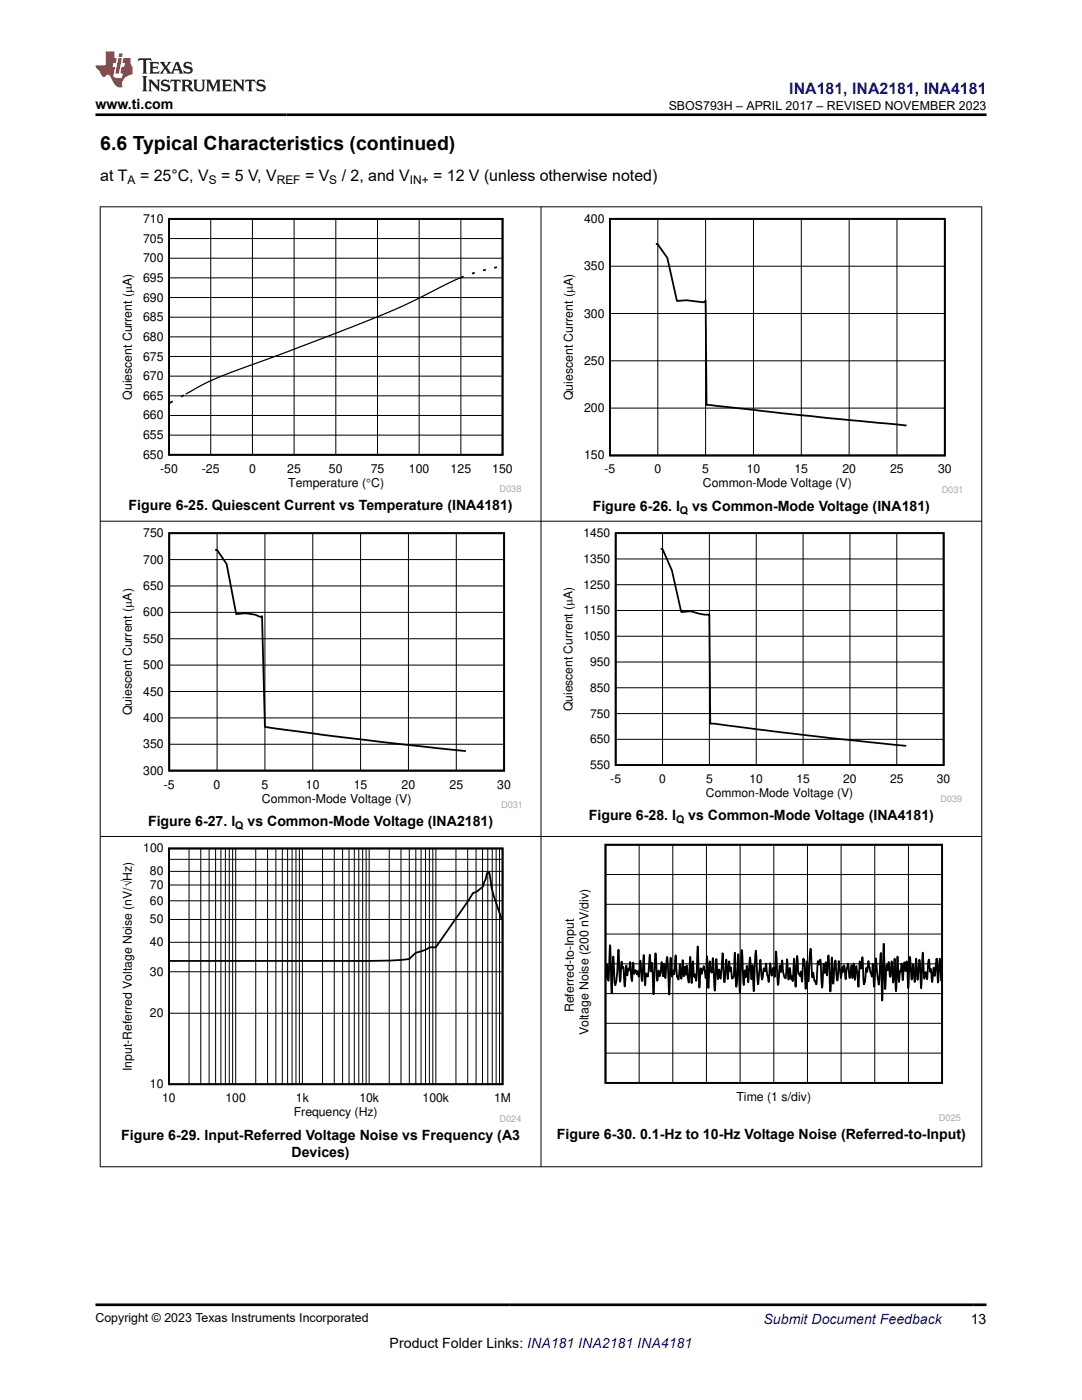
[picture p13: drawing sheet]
<svg xmlns="http://www.w3.org/2000/svg" width="216mm" height="279mm" viewBox="0 0 216 279" stroke-linecap="round" stroke-linejoin="round" font-family="sans-serif">
<defs><g id="words">
<text font-size="3.9" x="20" y="29.9">6.6 Typical Characteristics (continued)</text>
<text font-size="3.2" fill="#00f" x="157.5" y="18.7">INA181, INA2181, INA4181</text>
<g font-size="3.2">
<text x="20" y="36.1">at T</text>
<text x="27.9" y="36.1">= 25°C, V</text>
<text x="44.1" y="36.1">= 5 V, V</text>
<text x="60.9" y="36.1">= V</text>
<text x="68.2" y="36.1">/ 2, and V</text>
<text x="86.4" y="36.1">= 12 V (unless otherwise noted)</text>
</g>
<g font-size="2.8">
<text x="19" y="21.8">www.ti.com</text>
<text x="25.7" y="101.9">Figure 6-25. Quiescent Current vs Temperature (INA4181)</text>
<text x="118.3" y="102">Figure 6-26. I</text>
<text x="138.1" y="102">vs Common-Mode Voltage (INA181)</text>
<text x="29.5" y="164.9">Figure 6-27. I</text>
<text x="49.4" y="164.9">vs Common-Mode Voltage (INA2181)</text>
<text x="117.5" y="163.7">Figure 6-28. I</text>
<text x="137.3" y="163.7">vs Common-Mode Voltage (INA4181)</text>
<text x="24.2" y="227.5">Figure 6-29. Input-Referred Voltage Noise vs Frequency (A3</text>
<text x="111.1" y="227.3">Figure 6-30. 0.1-Hz to 10-Hz Voltage Noise (Referred-to-Input)</text>
<text x="58.2" y="230.9">Devices)</text>
<text x="77.8" y="269">Product Folder Links: INA181 INA2181 INA4181</text>
<text x="193.7" y="264.2">13</text>
</g>
<text font-size="2.8" fill="#00f" x="152.4" y="264.2">Submit Document Feedback</text>
<g font-size="2.5">
<text x="133.4" y="21.9">SBOS793H – APRIL 2017 – REVISED NOVEMBER 2023</text>
<text x="28.6" y="44.5">710</text>
<text x="116.6" y="44.5">400</text>
<text x="28.6" y="52.3">700</text>
<text x="28.6" y="48.4">705</text>
<text x="116.6" y="53.9">350</text>
<text x="28.6" y="56.3">695</text>
<text x="28.6" y="64.1">685</text>
<text x="28.6" y="60.2">690</text>
<text x="116.6" y="63.4">300</text>
<text x="28.6" y="71.9">675</text>
<text x="28.6" y="68">680</text>
<text x="28.6" y="75.9">670</text>
<text x="116.6" y="72.8">250</text>
<text x="26.3" y="79.8" transform="rotate(-90 26.3 79.8)">Quiescent Current (PA)</text>
<text x="28.6" y="83.7">660</text>
<text x="28.6" y="79.8">665</text>
<text x="114.3" y="79.9" transform="rotate(-90 114.3 79.9)">Quiescent Current (PA)</text>
<text x="116.6" y="82.2">200</text>
<text x="28.6" y="87.6">655</text>
<text x="28.6" y="91.6">650</text>
<text x="32" y="94.4">-50</text>
<text x="40.3" y="94.4">-25</text>
<text x="49.7" y="94.4">0</text>
<text x="57.3" y="94.4">25</text>
<text x="65.6" y="94.4">50</text>
<text x="74" y="94.4">75</text>
<text x="81.6" y="94.4">100</text>
<text x="89.9" y="94.4">125</text>
<text x="98.2" y="94.4">150</text>
<text x="116.6" y="91.7">150</text>
<text x="120.6" y="94.5">-5</text>
<text x="130.6" y="94.5">0</text>
<text x="140.1" y="94.5">5</text>
<text x="149" y="94.5">10</text>
<text x="158.5" y="94.5">15</text>
<text x="168.1" y="94.5">20</text>
<text x="177.6" y="94.5">25</text>
<text x="187.2" y="94.5">30</text>
<text x="57.5" y="97.2">Temperature (qC)</text>
<text x="140.2" y="97.3">Common-Mode Voltage (V)</text>
<text x="28.6" y="107.2">750</text>
<text x="28.6" y="112.5">700</text>
<text x="28.6" y="117.7">650</text>
<text x="28.6" y="123">600</text>
<text x="28.6" y="128.3">550</text>
<text x="28.6" y="133.5">500</text>
<text x="26.3" y="142.7" transform="rotate(-90 26.3 142.7)">Quiescent Current (PA)</text>
<text x="28.6" y="138.8">450</text>
<text x="28.6" y="149.3">350</text>
<text x="28.6" y="144.1">400</text>
<text x="28.6" y="154.6">300</text>
<text x="32.7" y="157.4">-5</text>
<text x="42.6" y="157.4">0</text>
<text x="52.2" y="157.4">5</text>
<text x="52.2" y="160.2">Common-Mode Voltage (V)</text>
<text x="61.1" y="157.4">10</text>
<text x="70.6" y="157.4">15</text>
<text x="80.1" y="157.4">20</text>
<text x="89.7" y="157.4">25</text>
<text x="99.2" y="157.4">30</text>
<text x="114.5" y="202.1" transform="rotate(-90 114.5 202.1)">Referred-to-Input</text>
<text x="117.4" y="206.7" transform="rotate(-90 117.4 206.7)">Voltage Noise (200 nV/div)</text>
<text x="146.9" y="219.8">Time (1 s/div)</text>
<text x="19" y="263.9">Copyright © 2023 Texas Instruments Incorporated</text>
</g>
<g font-size="2.4">
<text x="25.5" y="36.7">A</text>
<text x="41.7" y="36.7">S</text>
<text x="55.2" y="36.7">REF</text>
<text x="65.7" y="36.7">S</text>
<text x="81.8" y="36.7">IN+</text>
<text x="116.4" y="107.2">1450</text>
<text x="116.4" y="112.3">1350</text>
<text x="116.4" y="117.5">1250</text>
<text x="116.4" y="122.6">1150</text>
<text x="116.4" y="127.8">1050</text>
<text x="117.8" y="132.9">950</text>
<text x="114.2" y="141.9" transform="rotate(-90 114.2 141.9)">Quiescent Current (PA)</text>
<text x="117.8" y="143.2">750</text>
<text x="117.8" y="138">850</text>
<text x="117.8" y="148.3">650</text>
<text x="117.8" y="153.5">550</text>
<text x="121.8" y="156.2">-5</text>
<text x="131.5" y="156.2">0</text>
<text x="140.9" y="159">Common-Mode Voltage (V)</text>
<text x="140.9" y="156.2">5</text>
<text x="149.6" y="156.2">10</text>
<text x="158.9" y="156.2">15</text>
<text x="168.3" y="156.2">20</text>
<text x="177.6" y="156.2">25</text>
<text x="187" y="156.2">30</text>
<text x="28.6" y="170.1">100</text>
<text x="29.9" y="177.4">70</text>
<text x="29.9" y="174.7">80</text>
<text x="29.9" y="184.3">50</text>
<text x="29.9" y="180.6">60</text>
<text x="29.9" y="188.9">40</text>
<text x="29.9" y="194.7">30</text>
<text x="29.9" y="203">20</text>
<text x="26.3" y="213.8" transform="rotate(-90 26.3 213.8)">Input-Referred Voltage Noise (nV/óHz)</text>
<text x="29.9" y="217.2">10</text>
<text x="32.4" y="220">10</text>
<text x="45" y="220">100</text>
<text x="59.1" y="220">1k</text>
<text x="71.7" y="220">10k</text>
<text x="84.3" y="220">100k</text>
<text x="98.6" y="220">1M</text>
<text x="58.6" y="222.7">Frequency (Hz)</text>
</g>
<g font-size="2.1">
<text x="135.7" y="102.6">Q</text>
<text x="46.9" y="165.5">Q</text>
<text x="134.9" y="164.2">Q</text>
</g>
<g font-size="1.8" fill="#a8a8a8">
<text x="99.7" y="98.2">D038</text>
<text x="187.9" y="98.4">D031</text>
<text x="100" y="161.3">D031</text>
<text x="187.7" y="160">D039</text>
<text x="99.7" y="223.8">D024</text>
<text x="187.4" y="223.6">D025</text>
</g>
</g></defs>
<path d="M33.7 43.7h66.6v47.1h-66.6zM92.5 55.2l-.5 .2M94.7 54.4l-.5 .2M96.9 53.8l-.5 .2M99.2 53.3l-.6 .2M36.7 78.9l-.6 .3M34.5 80.1l-.6 .3" fill="none" stroke="#000" stroke-width=".35"/>
<g fill="none" stroke="#000" stroke-width=".2">
<path d="M33.7 59.4h66.6M33.7 55.5h66.6M33.7 51.5h66.6M33.7 47.6h66.6M42 43.7v47.1M50.4 43.7v47.1M58.7 43.7v47.1M67 43.7v47.1M75.3 43.7v47.1M83.6 43.7v47.1M92 43.7v47.1M33.7 79h66.6"/>
<path d="M33.7 75.1h66.6M33.7 71.1h66.6M33.7 67.2h66.6M33.7 63.3h66.6M33.7 86.8h66.6M33.7 82.9h66.6"/>
</g>
<path d="M92 55.4l-1.1 .5a184.6 184.6 0 0 1-26.4 11.6l-15.6 5.8a53.3 53.3 0 0 0-11.8 5.4" fill="none" stroke="#000" stroke-width=".25"/>
<path d="M111.9 42.7h80.1v55.7h-80.1z" fill-rule="evenodd" fill="#fff"/>
<path d="M121.7 43.7h66.8v47.2h-66.8zM130.9 48.7l.4 .1 1.9 2.7 1.9 8.6 1.9-.2 3.2 .4 .6-.3 .2 20.8 24.6 2.7 15.3 1.4" fill="none" stroke="#000" stroke-width=".36"/>
<path d="M121.7 53.1h66.8M131.3 43.7v47.2M140.8 43.7v47.2M150.3 43.7v47.2M159.9 43.7v47.2M169.4 43.7v47.2M179 43.7v47.2M121.7 72h66.8M121.7 62.6h66.8M121.7 81.4h66.8" fill="none" stroke="#000" stroke-width=".2"/>
<path d="M24 105.4h80v55.9h-80z" fill-rule="evenodd" fill="#fff"/>
<path d="M33.8 106.4h66.8v47.4h-66.8zM42.9 109.7l.4 .1 1.9 2.8 1.9 9.9a7.8 7.8 0 0 1 5 .6l.2-.1 .6 22.1 15.2 2 24.9 2.8" fill="none" stroke="#000" stroke-width=".36"/>
<g fill="none" stroke="#000" stroke-width=".2">
<path d="M33.8 116.9h66.8M33.8 111.7h66.8M43.3 106.4v47.4M52.9 106.4v47.4M62.4 106.4v47.4M72 106.4v47.4M81.5 106.4v47.4M91 106.4v47.4M33.8 138h66.8M33.8 132.7h66.8M33.8 127.5h66.8M33.8 122.2h66.8"/>
<path d="M33.8 148.5h66.8M33.8 143.3h66.8"/>
</g>
<path d="M111.9 105.4h80.1v54.7h-80.1z" fill-rule="evenodd" fill="#fff"/>
<path d="M122.9 106.4h65.4v46.3h-65.4zM131.8 109.5l.4 .1 1.9 4.2 1.8 8.4 1.9-.2a6.9 6.9 0 0 0 3.2 .7h.5l.2 21.7 24.2 2.9 14.9 1.6" fill="none" stroke="#000" stroke-width=".35"/>
<g fill="none" stroke="#000" stroke-width=".2">
<path d="M122.9 116.7h65.4M122.9 111.5h65.4M132.2 106.4v46.3M141.5 106.4v46.3M150.9 106.4v46.3M160.2 106.4v46.3M169.6 106.4v46.3M178.9 106.4v46.3M122.9 137.3h65.4M122.9 132.1h65.4M122.9 127h65.4M122.9 121.8h65.4"/>
<path d="M122.9 147.6h65.4M122.9 142.4h65.4"/>
</g>
<path d="M24 168.4h80v55.5h-80z" fill-rule="evenodd" fill="#fff"/>
<path d="M33.7 169.3h66.6v47.1h-66.6zM100.1 183.4a28.6 28.6 0 0 1-2.2-8l-.3-1.2h-.4l-.3 1.3-.5 1.4-1.3 1.1-.7 .2-.9 1.5-6.5 9.4h-1.3l-.7 .4-2 .7-1.3 1.2-3.8 .3-4.4 .1h-39.6" fill="none" stroke="#000" stroke-width=".35"/>
<g fill="none" stroke="#000" stroke-width=".2">
<path d="M33.7 179.8h66.6M33.7 176.6h66.6M33.7 173.9h66.6M33.7 171.5h66.6M37.7 169.3v47.1M40.1 169.3v47.1M41.7 169.3v47.1M43 169.3v47.1M44.1 169.3v47.1M45 169.3v47.1M45.7 169.3v47.1M46.4 169.3v47.1"/>
<path d="M47 169.3v47.1M51 169.3v47.1M53.4 169.3v47.1M55 169.3v47.1M56.3 169.3v47.1M57.4 169.3v47.1M58.3 169.3v47.1M59.1 169.3v47.1M59.7 169.3v47.1M60.3 169.3v47.1M64.4 169.3v47.1M66.7 169.3v47.1"/>
<path d="M68.4 169.3v47.1M69.6 169.3v47.1M70.7 169.3v47.1M71.6 169.3v47.1M72.4 169.3v47.1M73.1 169.3v47.1M73.7 169.3v47.1M77.7 169.3v47.1M80 169.3v47.1M81.7 169.3v47.1M83 169.3v47.1M84 169.3v47.1"/>
<path d="M84.9 169.3v47.1M85.7 169.3v47.1M86.4 169.3v47.1M87 169.3v47.1M91 169.3v47.1M93.3 169.3v47.1M95 169.3v47.1M96.3 169.3v47.1M97.3 169.3v47.1M98.2 169.3v47.1M99 169.3v47.1M99.7 169.3v47.1"/>
<path d="M33.7 193.9h66.6M33.7 188.1h66.6M33.7 183.5h66.6M33.7 202.2h66.6"/>
</g>
<path d="M112.2 168.4h79.5v55.3h-79.5z" fill-rule="evenodd" fill="#fff"/>
<path d="M120.8 168.6h67.2v47.5h-67.2zM121 195.3l.1-2.8 .3 3.2 .3-7.1 .4 9.6 .3-7.3 .2 4.6 .2 1.1a34.6 34.6 0 0 0 .6-7.1l.3 6.2v.2l.3-4 .2 1.3 .2-.1 .2 3.8 .3-4 .1-.2 .2 2 .1-1.3 .1-.1 .1 .4 .1-.2 .2-1.5 .3 3.8 .2-3.7 .3 2.3 .2-.8 .1 .2 .2 .7 .2-.7 .1 1.1 .4-3.2 .3 4 .3-5.1 .3 6 .2-2.4 .3 .7 .1-.2 .4-4.2 .2 3.4 .2-1.7 .1 .3 .2 5.9 .4-8.2 .3 5.5 .3-2 .2 1.1 .4-2.8 .3 2.8 .2-2.5 .3 2.9 .3-4.2 .5 7.5 .2-7.4 .3 3.8 .2-1.3 .2 .8 .1-.2 .2-3.5 .3 3.7 .2 1 .1 .1 .3-3 .3 2.8v-.1l.2-3.6 .3 3.2 .1-1.8 .3 1.5 .2-1.8 .3 3.4 .3-5.1 .3 5.2 .3-4.3 .2 2.9v.2l.2-.5 .2 1.2 .1-.1 .2-6.7 .4 8.2 .2-3.7v-.2l.2 1.2 .4-1.6 .4 2.4 .3-4.4 .2 6.4 .3-5.3 .2 1.8 .2 .4a1.79 1.79 0 0 0 .1-1.5l.1-1.4 .5 6.5 .3-6.3 .3 4 .2-1.9 .3 1.8 .4-5.1 .3 5.8 .4-4.5 .3 3.8 .3-3.4 .2 1.9 .2-.7 .2 2.2 .1-.3 .1 .1 .3-5 .3 6.8 .2-1 .2-5.5 .3 7.7 .4-8.5 .4 7 .2-2.8 .1-.2 .1 1.4 .3-2.3 .2 3.3v-.1l.4-4.8 .3 4.3 .2-2.8 .2 5.2 .4-8 .4 6.6 .5-4.8 .3 3.9 .3-2 .1-.3 .2 .7 .3-1.6 .5 3.7 .3-3.8 .2 2.3 .1 .2 .4-1.6 .2 1.8 .2-5 .4 6.7 .3-3.8 .1-.1 .2 1.3 .2-2.3 .3 2.4 .3 1 .1-.1v.3l.3-3.9 .3 4.1 .3-2.3 .2 2.2 .2-.7 .2 1 .3-4.4 .3 5.6 .3-6.1 .2 3.4 .3 .6 .2-.9 .2 2 .3-4.6v.3h.2l.3 5.7 .2-5.4 .3 4 .5-6.6 .3 5.8 .2-1 .2 1.7 .1-.1 .2 .7 .2-.4 .2-4.1 .2 .6 .3-.9 .3 5.5 .3-4.8 .2 1.9 .3-2.2 .2 2.7 .3-4 .4 7.2 .3-6.8 .3 5.2 .4-4.6 .4 4 .3-3.9 .4 3.4 .2-2.2 .2 1 .2-1.3 .3 2.7 .5-3.1 .3 2.8v.1l.4-2.6 .2 2.6 .3-2.9 .2 3.3 .3-2.8 .4 4.1 .2-4.8 .1-.2 .2 1.4 .3-2.3 .3 5.4v-.1a1.95 1.95 0 0 0 .3-1.5l.1-1.6 .2 .7 .3-2.1 .6 3.1 .2-2.6 .1 .2 .2 4.4 .4-5.6 .5 5.2 .5-6.3 .2 9.5 .3-11.4 .3 9.1 .3-4.7v-.1l.2 1 .2-1.6 .2 2.6 .2 .3 .2-3 .3 4.2 .3-4.8 .3 6.5 .3-6.9 .3 5.1 .2-2.1v-.1l.1 .1 .2-1.6 .2 3.3 .3-3.5 .3 1.7 .2-1.9 .3 5.3 .3-6.2 .4 4.3v.2l.3-3 .3 3.5 .3-4.7 .3 4.3 .4-4 .3 5.6 .3-7.1 .3 5.2 .3-1.3 .3 1.4v-.2l.4-3.7 .2 2.3v.1l.1-.5 .3 2.5 .3-2.8 .2 1.7 .1-.2 .3-3.3 .3 4.8 .3-4.8 .3 4.5" fill="none" stroke="#000" stroke-width=".36"/>
<g fill="none" stroke="#000" stroke-width=".2">
<path d="M19.9 41.3h176.1M20 41.2v191.7M107.9 41.2v191.7M195.9 41.2v191.7M19.9 104h176.1M19.9 166.9h176.1M120.8 174.5h67.2M127.5 168.6v47.5M134.2 168.6v47.5M141 168.6v47.5M147.7 168.6v47.5M154.4 168.6v47.5"/>
<path d="M161.1 168.6v47.5M167.8 168.6v47.5M174.5 168.6v47.5M181.3 168.6v47.5M120.8 198.3h67.2M120.8 192.4h67.2M120.8 186.4h67.2M120.8 180.5h67.2M120.8 210.2h67.2M120.8 204.2h67.2M19.9 232.9h176.1"/>
</g>
<path d="M27.7 11.6l-.2 .6 .5-.2h.6v.1v2.2l-.2 .4h1l-.2-.4v-2.2v-.1h.5l.5 .2-.1-.6zM29.8 12.4l.2 .3v1.6l-.2 .4h1.9l.1-.6a1.08 1.08 0 0 1-1.3 .2v-.7h.6l.4 .2v-.7l-.4 .2h-.6v-.5l.2-.2a1 1 0 0 1 1 .3l-.1-.5zM31.8 12.4l1 1.1-1 1.2h.9l-.2-.2 .4-.8 .5 .8-.2 .2h1.6l-.2-.2 .1-.5h1l.1 .5-.1 .2h.9l-.2-.4-.8-1.9h-.5l-1 2.1-.8-1.1 .9-1h-.8l.2 .2-.5 .6-.3-.6 .1-.2zM35.2 12.8l.4 1h-.8zM36.8 12.5a.65 .65 0 0 0-.2 .7 .65 .65 0 0 0 .6 .5l.7 .1 .1 .3a.79 .79 0 0 1-.7 .4 .79 .79 0 0 1-.7-.5l.1 .7 .2-.1a.93 .93 0 0 0 1.1 0 .93 .93 0 0 0 .4-.9 1.46 1.46 0 0 0-1.2-.6l-.1-.3a1.09 1.09 0 0 1 1.2 .2l-.2-.6-.1 .1-.6-.2zM28.4 15.2l.2 .4v2.2l-.2 .4h1l-.2-.4v-2.2l.2-.4zM29.6 15.9l.2 .4v1.5l-.2 .4h.8l-.3-.4v-1.3l1.7 1.8v-2l.2-.4h-.8l.2 .2 .1 1.1-1.2-1.3zM32.3 16a.65 .65 0 0 0-.2 .8 .65 .65 0 0 0 .7 .4l.6 .2 .1 .2a.79 .79 0 0 1-.7 .4 .79 .79 0 0 1-.7-.5l.1 .7 .2-.1a.93 .93 0 0 0 1.1 .1 .93 .93 0 0 0 .4-1 1.46 1.46 0 0 0-1.2-.5l-.1-.4a1.09 1.09 0 0 1 1.2 .2l-.2-.6-.1 .1-.6-.1zM34.1 15.9l-.1 .6a.63 .63 0 0 1 .7-.3l.1 1.6-.3 .4h1l-.2-.4v-1.6a.66 .66 0 0 1 .8 .3l-.1-.6zM36.2 15.9l.2 .4v1.5l-.2 .4h.9l-.2-.2v-.7h.5l.1 .2a.79 .79 0 0 0 1.2 .6l-1-.9a.61 .61 0 0 0 .6-.6 .61 .61 0 0 0-.5-.7zM36.9 16.2h.2a.47 .47 0 0 1 .5 .1 .47 .47 0 0 1 .1 .5l-.2 .1-.6 .1zM38.5 15.9l.2 .2a2.27 2.27 0 0 0 .4 2 1.04 1.04 0 0 0 1.7-.7v-1.3l.2-.2h-.8l.2 .4v1.1a.6 .6 0 0 1-.6 .6 .6 .6 0 0 1-.6-.6v-1.1l.3-.4zM41.1 15.9l.2 .4v1.5l-.2 .4h.7l-.2-.4v-1.4l.9 1.9 .8-1.9v1.4l-.2 .4h1l-.3-.4v-1.5l.3-.4h-.8l-.7 1.5-.7-1.5zM44.3 15.9l.2 .4v1.5l-.2 .4h1.9l.1-.6a1.09 1.09 0 0 1-1.3 .2v-.7h.6l.4 .2v-.6l-.4 .2h-.6v-.6l.2-.1a1.01 1.01 0 0 1 1 .3l-.1-.6zM46.4 15.9l.3 .4v1.5l-.3 .4h.8l-.2-.4v-1.3l1.6 1.8v-2l.2-.4h-.7l.2 .2v1.1l-1.2-1.3zM49 15.9l-.1 .6a.63 .63 0 0 1 .8-.3v1.6l-.3 .4h1l-.2-.4v-1.6a.66 .66 0 0 1 .8 .3l-.1-.6zM51.4 16a.65 .65 0 0 0-.2 .8 .65 .65 0 0 0 .6 .4l.6 .2 .2 .2a.79 .79 0 0 1-.8 .4 .79 .79 0 0 1-.6-.5l.1 .7 .2-.1a.93 .93 0 0 0 1 .1 .93 .93 0 0 0 .5-1 1.46 1.46 0 0 0-1.3-.5l-.1-.4a1.09 1.09 0 0 1 1.3 .2l-.2-.6-.2 .1-.5-.1z" fill="#231f20"/>
<path d="M21.1 10.3v2.7h-2.1l.1 .4 .9 1a.95 .95 0 0 0 .9 .9 .59 .59 0 0 1 .6-.4 .59 .59 0 0 1 .5 .3l.4 .8a1.59 1.59 0 0 0 2.1 1.4 1.61 1.61 0 0 1 1-2.3l1-.3-.1-1.5a1.59 1.59 0 0 1-.4-1.7h-1.4l-.2 .9h.5l-.1 .9h-.5l-.2 .9v.3l.4 .1-.2 .9h-.6a.73 .73 0 0 1-1.1-.7l.3-1.5h-.5l.2-.9h.5l.2-.9h-.5v-1.3zM23.6 11.6l-.6 3.1h.7l.6-3.1zM23.8 10.7l-.1 .6h.7l.1-.6z" fill="#ed1c24"/>
<path d="M19 22.9h177.8M19 260.4h177.8" fill="none" stroke="#000" stroke-width=".53"/>
<use href="#words"/>
</svg>
